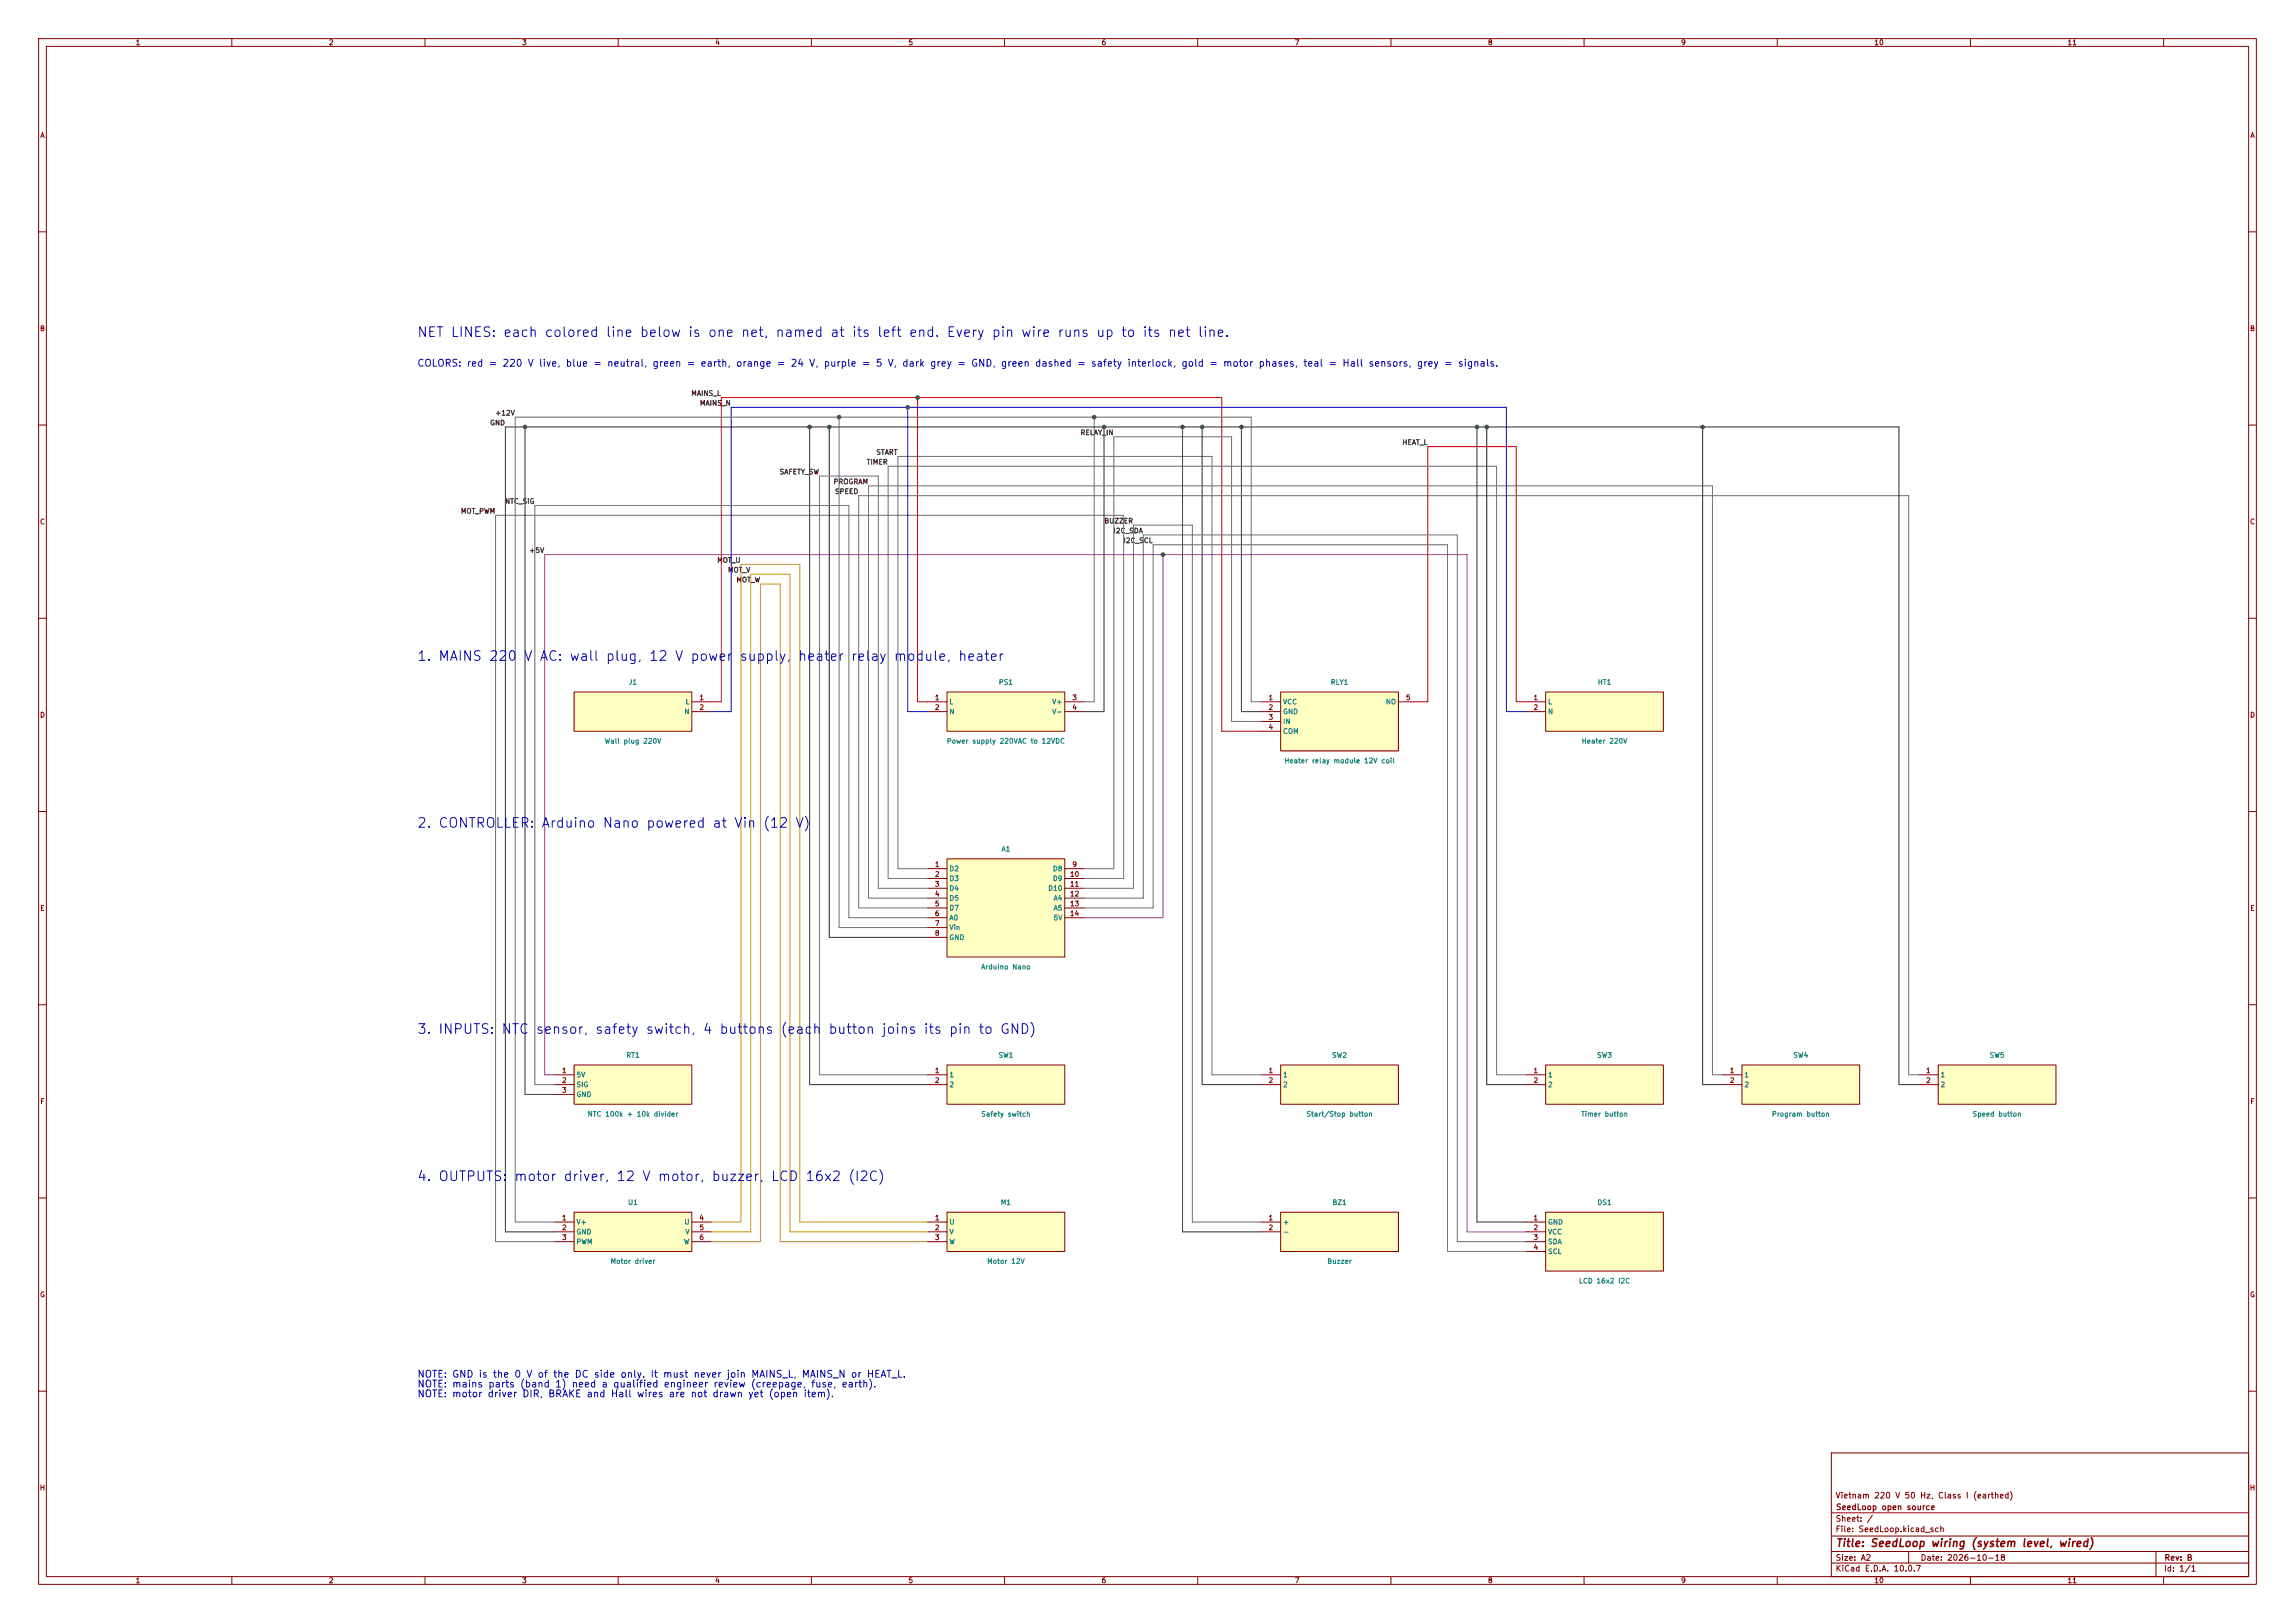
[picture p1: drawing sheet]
<svg xmlns="http://www.w3.org/2000/svg" width="594mm" height="420mm" viewBox="0 0 594 420" stroke-linecap="round" stroke-linejoin="round" font-family="sans-serif">
<defs><g id="words">
<g font-size="2.5" fill="#0000c2">
<text x="107.8" y="87.8">NET LINES: each colored line below is one net, named at its left end. Every pin wire runs up to its net line.</text>
<text x="107.8" y="171.6">1. MAINS 220</text>
<text x="135.4" y="171.6">V</text>
<text x="139.5" y="171.6">AC: wall plug, 12 V power</text>
<text x="191.3" y="171.6">supply,</text>
<text x="206.4" y="171.6">heater</text>
<text x="220.1" y="171.6">relay</text>
<text x="231.1" y="171.6">module, heater</text>
<text x="107.8" y="214.8">2. CONTROLLER:</text>
<text x="139.9" y="214.8">Arduino Nano powered at Vin</text>
<text x="197.3" y="214.8">(12</text>
<text x="205.7" y="214.8">V)</text>
<text x="107.8" y="268.2">3. INPUTS:</text>
<text x="129.6" y="268.2">NTC</text>
<text x="138.5" y="268.2">sensor, safety switch, 4 buttons (each</text>
<text x="214.2" y="268.2">button joins its pin to GND)</text>
<text x="107.8" y="306.3">4. OUTPUTS:</text>
<text x="132.9" y="306.3">motor driver, 12 V motor, buzzer, LCD</text>
<text x="208.3" y="306.3">16x2 (I2C)</text>
</g>
<text font-size="2" fill="#840000" x="475" y="400.8">Title: SeedLoop wiring (system level, wired)</text>
<g font-size="1.8" fill="#0000c2">
<text x="107.9" y="95.3">COLORS: red = 220 V live, blue = neutral, green = earth, orange = 24 V, purple = 5 V, dark grey = GND, green dashed = safety interlock, gold = motor phases, teal = Hall sensors, grey = signals.</text>
<text x="107.9" y="356.9">NOTE: GND is the 0 V of the DC side only. It must never join MAINS_L, MAINS_N or HEAT_L.</text>
<text x="107.9" y="359.5">NOTE: mains parts (band 1) need a qualified engineer review (creepage, fuse, earth).</text>
<text x="107.9" y="362">NOTE: motor driver DIR, BRAKE and Hall wires are not drawn yet (open item).</text>
</g>
<g font-size="1.5" fill="#840000">
<text x="475" y="388.1">Vietnam 220 V 50 Hz, Class I (earthed)</text>
<text x="475" y="394.1">Sheet: /</text>
<text x="475.1" y="391.1">SeedLoop open source</text>
<text x="475" y="396.8">File: SeedLoop.kicad_sch</text>
<text x="475" y="407">KiCad E.D.A. 10.0.7</text>
<text x="475" y="404.2">Size: A2</text>
<text x="497" y="404.2">Date: 2026-10-18</text>
<text x="560" y="407">Id: 1/1</text>
<text x="560.1" y="404.2">Rev: B</text>
</g>
<g font-size="1.3" fill="#840000">
<text x="35" y="12">1</text>
<text x="85" y="12">2</text>
<text x="135" y="12">3</text>
<text x="185" y="12">4</text>
<text x="235" y="12">5</text>
<text x="285" y="12">6</text>
<text x="335" y="12">7</text>
<text x="385" y="12">8</text>
<text x="435" y="12">9</text>
<text x="485" y="12">10</text>
<text x="535" y="12">11</text>
<text x="10.3" y="36">A</text>
<text x="582.3" y="36">A</text>
<text x="10.2" y="86">B</text>
<text x="582.2" y="86">B</text>
<text x="10.2" y="136">C</text>
<text x="582.2" y="136">C</text>
<text x="10.2" y="186">D</text>
<text x="180.9" y="181.5">1</text>
<text x="180.9" y="184">2</text>
<text x="241.8" y="181.5">1</text>
<text x="241.8" y="184">2</text>
<text x="277.4" y="181.5">3</text>
<text x="277.4" y="184">4</text>
<text x="328.2" y="181.5">1</text>
<text x="328.2" y="184">2</text>
<text x="363.8" y="181.5">5</text>
<text x="396.8" y="181.5">1</text>
<text x="396.8" y="184">2</text>
<text x="582.2" y="186">D</text>
<text x="328.2" y="186.6">3</text>
<text x="328.2" y="189.1">4</text>
<text x="241.8" y="224.7">1</text>
<text x="241.8" y="227.2">2</text>
<text x="276.8" y="227.2">10</text>
<text x="277.4" y="224.7">9</text>
<text x="241.8" y="229.7">3</text>
<text x="241.8" y="232.3">4</text>
<text x="276.8" y="229.7">11</text>
<text x="276.8" y="232.3">12</text>
<text x="10.3" y="236">E</text>
<text x="241.8" y="234.8">5</text>
<text x="241.8" y="237.4">6</text>
<text x="241.8" y="239.9">7</text>
<text x="276.8" y="234.8">13</text>
<text x="276.8" y="237.4">14</text>
<text x="582.3" y="236">E</text>
<text x="241.8" y="242.4">8</text>
<text x="145.3" y="278">1</text>
<text x="145.3" y="280.5">2</text>
<text x="241.8" y="278">1</text>
<text x="241.8" y="280.5">2</text>
<text x="328.2" y="278">1</text>
<text x="328.2" y="280.5">2</text>
<text x="396.8" y="278">1</text>
<text x="396.8" y="280.5">2</text>
<text x="447.6" y="278">1</text>
<text x="447.6" y="280.5">2</text>
<text x="498.4" y="278">1</text>
<text x="498.4" y="280.5">2</text>
<text x="10.3" y="286">F</text>
<text x="145.3" y="283.1">3</text>
<text x="582.3" y="286">F</text>
<text x="145.3" y="316.1">1</text>
<text x="180.9" y="316.1">4</text>
<text x="241.8" y="316.1">1</text>
<text x="328.2" y="316.1">1</text>
<text x="396.8" y="316.1">1</text>
<text x="145.3" y="318.6">2</text>
<text x="145.3" y="321.2">3</text>
<text x="180.9" y="318.6">5</text>
<text x="180.9" y="321.2">6</text>
<text x="241.8" y="318.6">2</text>
<text x="241.8" y="321.2">3</text>
<text x="328.2" y="318.6">2</text>
<text x="396.8" y="318.6">2</text>
<text x="396.8" y="321.2">3</text>
<text x="396.8" y="323.7">4</text>
<text x="10.2" y="336">G</text>
<text x="582.2" y="336">G</text>
<text x="10.2" y="386">H</text>
<text x="582.2" y="386">H</text>
<text x="35" y="410">1</text>
<text x="85" y="410">2</text>
<text x="135" y="410">3</text>
<text x="185" y="410">4</text>
<text x="235" y="410">5</text>
<text x="285" y="410">6</text>
<text x="335" y="410">7</text>
<text x="385" y="410">8</text>
<text x="435" y="410">9</text>
<text x="485" y="410">10</text>
<text x="535" y="410">11</text>
</g>
<g font-size="1.3">
<text x="128" y="107.8">+12V</text>
<text x="178.8" y="102.7">MAINS_L</text>
<text x="181" y="105.3">MAINS_N</text>
<text x="126.7" y="110.4">GND</text>
<text x="279.5" y="112.9">RELAY_IN</text>
<text x="226.7" y="118">START</text>
<text x="362.8" y="115.4">HEAT_L</text>
<text x="201.6" y="123.1">SAFETY_SW</text>
<text x="215.6" y="125.6">PROGRAM</text>
<text x="224.2" y="120.5">TIMER</text>
<text x="130.6" y="130.7">NTC_SIG</text>
<text x="216" y="128.1">SPEED</text>
<text x="119.2" y="133.2">MOT_PWM</text>
<text x="285.7" y="135.8">BUZZER</text>
<text x="136.9" y="143.4">+5V</text>
<text x="288.1" y="138.3">I2C_SDA</text>
<text x="290.7" y="140.8">I2C_SCL</text>
<text x="185.5" y="145.9">MOT_U</text>
<text x="188.3" y="148.5">MOT_V</text>
<text x="190.5" y="151">MOT_W</text>
</g>
<g font-size="1.3" fill="#008484">
<text x="162.6" y="177.5">J1</text>
<text x="258.4" y="177.5">PS1</text>
<text x="344.3" y="177.5">RLY1</text>
<text x="413.4" y="177.5">HT1</text>
<text x="177" y="185.1">N</text>
<text x="177.3" y="182.6">L</text>
<text x="245.6" y="182.6">L</text>
<text x="245.6" y="185.1">N</text>
<text x="272.2" y="182.6">V+</text>
<text x="272.2" y="185.1">V-</text>
<text x="332" y="182.6">VCC</text>
<text x="332" y="185.1">GND</text>
<text x="358.6" y="182.6">NO</text>
<text x="400.5" y="182.6">L</text>
<text x="400.5" y="185.1">N</text>
<text x="332" y="187.7">IN</text>
<text x="332" y="190.2">COM</text>
<text x="156.4" y="192.7">Wall plug 220V</text>
<text x="244.9" y="192.7">Power supply 220VAC to 12VDC</text>
<text x="332.3" y="197.8">Heater relay module 12V coil</text>
<text x="409.2" y="192.7">Heater 220V</text>
<text x="259.1" y="220.7">A1</text>
<text x="245.6" y="225.8">D2</text>
<text x="272.4" y="225.8">D8</text>
<text x="245.6" y="228.3">D3</text>
<text x="245.6" y="230.8">D4</text>
<text x="245.6" y="233.4">D5</text>
<text x="271.2" y="230.8">D10</text>
<text x="272.4" y="228.3">D9</text>
<text x="272.6" y="233.4">A4</text>
<text x="245.6" y="235.9">D7</text>
<text x="245.6" y="238.5">A0</text>
<text x="272.6" y="235.9">A5</text>
<text x="272.6" y="238.5">5V</text>
<text x="245.6" y="241">Vin</text>
<text x="245.6" y="243.5">GND</text>
<text x="253.8" y="251.2">Arduino Nano</text>
<text x="162" y="274">RT1</text>
<text x="258.3" y="274">SW1</text>
<text x="344.6" y="274">SW2</text>
<text x="413.2" y="274">SW3</text>
<text x="464" y="274">SW4</text>
<text x="514.8" y="274">SW5</text>
<text x="149.1" y="279.1">5V</text>
<text x="149.1" y="281.6">SIG</text>
<text x="245.6" y="279.1">1</text>
<text x="245.6" y="281.6">2</text>
<text x="332" y="279.1">1</text>
<text x="332" y="281.6">2</text>
<text x="400.5" y="279.1">1</text>
<text x="400.5" y="281.6">2</text>
<text x="451.3" y="279.1">1</text>
<text x="451.3" y="281.6">2</text>
<text x="502.1" y="279.1">1</text>
<text x="502.1" y="281.6">2</text>
<text x="149.1" y="284.2">GND</text>
<text x="152" y="289.3">NTC 100k + 10k divider</text>
<text x="253.8" y="289.3">Safety switch</text>
<text x="338" y="289.3">Start/Stop button</text>
<text x="409.1" y="289.3">Timer button</text>
<text x="458.5" y="289.3">Program button</text>
<text x="510.4" y="289.3">Speed button</text>
<text x="149.1" y="317.2">V+</text>
<text x="162.4" y="312.1">U1</text>
<text x="177" y="317.2">U</text>
<text x="245.6" y="317.2">U</text>
<text x="258.9" y="312.1">M1</text>
<text x="332" y="317.2">+</text>
<text x="344.7" y="312.1">BZ1</text>
<text x="400.5" y="317.2">GND</text>
<text x="413.3" y="312.1">DS1</text>
<text x="149.1" y="319.7">GND</text>
<text x="149.1" y="322.3">PWM</text>
<text x="176.9" y="322.3">W</text>
<text x="177.2" y="319.7">V</text>
<text x="245.6" y="319.7">V</text>
<text x="245.6" y="322.3">W</text>
<text x="332" y="319.7">-</text>
<text x="400.5" y="319.7">VCC</text>
<text x="400.5" y="322.3">SDA</text>
<text x="157.9" y="327.4">Motor driver</text>
<text x="255.4" y="327.4">Motor 12V</text>
<text x="343.4" y="327.4">Buzzer</text>
<text x="400.5" y="324.8">SCL</text>
<text x="408.5" y="332.4">LCD 16x2 I2C</text>
</g>
</g></defs>
<g fill="none" stroke="#840000" stroke-width=".26">
<path d="M10 10h574v400h-574zM12 12h570v396h-570zM60 10v2M110 10v2M160 10v2M210 10v2M260 10v2M310 10v2M360 10v2M410 10v2M460 10v2M510 10v2"/>
<path d="M560 10v2M10 60h2M582 60h2M10 110h2M582 110h2M10 160h2M582 160h2M10 210h2M582 210h2M10 260h2M582 260h2M10 310h2"/>
<path d="M582 310h2M10 360h2M474 376h108v32h-108zM582 360h2M474 397.5h108M474 391.5h108M60 408v2M110 408v2M160 408v2M210 408v2M260 408v2M310 408v2"/>
<path d="M360 408v2M410 408v2M460 408v2M474 404.5h108M474 401.5h108M494 401.5v3M510 408v2M558 401.5v6.5M560 408v2"/>
</g>
<path d="M331.5 313.7h30.4v10.2h-30.4z" fill="#ffffc2"/>
<path d="M326.4 316.2h5.1M326.4 318.8h5.1M331.5 313.7h30.4v10.2h-30.4z" fill="none" stroke="#840000" stroke-width=".26"/>
<path d="M331.5 275.6h30.4v10.2h-30.4z" fill="#ffffc2"/>
<path d="M326.4 278.1h5.1M331.5 275.6h30.4v10.2h-30.4zM326.4 280.7h5.1" fill="none" stroke="#840000" stroke-width=".26"/>
<path d="M501.6 275.6h30.5v10.2h-30.5z" fill="#ffffc2"/>
<path d="M496.6 278.1h5M501.6 275.6h30.5v10.2h-30.5zM496.6 280.7h5" fill="none" stroke="#840000" stroke-width=".26"/>
<path d="M450.8 275.6h30.5v10.2h-30.5z" fill="#ffffc2"/>
<path d="M445.8 278.1h5M450.8 275.6h30.5v10.2h-30.5zM445.8 280.7h5" fill="none" stroke="#840000" stroke-width=".26"/>
<path d="M400 179.1h30.5v10.1h-30.5z" fill="#ffffc2"/>
<path d="M400 179.1h30.5v10.1h-30.5zM395 181.6h5M395 184.2h5" fill="none" stroke="#840000" stroke-width=".26"/>
<path d="M400 275.6h30.5v10.2h-30.5z" fill="#ffffc2"/>
<path d="M395 278.1h5M400 275.6h30.5v10.2h-30.5zM395 280.7h5" fill="none" stroke="#840000" stroke-width=".26"/>
<path d="M148.6 179.1h30.5v10.1h-30.5z" fill="#ffffc2"/>
<path d="M148.6 179.1h30.5v10.1h-30.5zM179.1 181.6h5M179.1 184.2h5" fill="none" stroke="#840000" stroke-width=".26"/>
<path d="M148.6 275.6h30.5v10.2h-30.5z" fill="#ffffc2"/>
<path d="M143.5 278.1h5.1M148.6 275.6h30.5v10.2h-30.5zM143.5 280.7h5.1M143.5 283.2h5.1" fill="none" stroke="#840000" stroke-width=".26"/>
<path d="M148.6 313.7h30.5v10.2h-30.5z" fill="#ffffc2"/>
<path d="M143.5 316.2h5.1M143.5 318.8h5.1M148.6 313.7h30.5v10.2h-30.5zM179.1 316.2h5M179.1 318.8h5M143.5 321.3h5.1M179.1 321.3h5" fill="none" stroke="#840000" stroke-width=".26"/>
<path d="M245.1 275.6h30.5v10.2h-30.5z" fill="#ffffc2"/>
<path d="M240 278.1h5.1M245.1 275.6h30.5v10.2h-30.5zM240 280.7h5.1" fill="none" stroke="#840000" stroke-width=".26"/>
<path d="M245.1 222.3h30.5v25.4h-30.5z" fill="#ffffc2"/>
<g fill="none" stroke="#840000" stroke-width=".26">
<path d="M240 224.8h5.1M240 227.3h5.1M240 229.9h5.1M240 232.4h5.1M240 235h5.1M240 237.5h5.1M245.1 222.3h30.5v25.4h-30.5zM275.6 224.8h5.1M275.6 227.3h5.1M275.6 229.9h5.1M275.6 232.4h5.1M275.6 235h5.1"/>
<path d="M275.6 237.5h5.1M240 240h5.1M240 242.6h5.1"/>
</g>
<path d="M245.1 313.7h30.5v10.2h-30.5z" fill="#ffffc2"/>
<path d="M240 316.2h5.1M240 318.8h5.1M245.1 313.7h30.5v10.2h-30.5zM240 321.3h5.1" fill="none" stroke="#840000" stroke-width=".26"/>
<path d="M245.1 179.1h30.5v10.1h-30.5z" fill="#ffffc2"/>
<path d="M245.1 179.1h30.5v10.1h-30.5zM240 181.6h5.1M240 184.2h5.1M275.6 181.6h5.1M275.6 184.2h5.1" fill="none" stroke="#840000" stroke-width=".26"/>
<path d="M400 313.7h30.5v15.2h-30.5z" fill="#ffffc2"/>
<path d="M395 316.2h5M395 318.8h5M400 313.7h30.5v15.2h-30.5zM395 321.3h5M395 323.9h5" fill="none" stroke="#840000" stroke-width=".26"/>
<path d="M331.5 179.1h30.4v15.2h-30.4z" fill="#ffffc2"/>
<path d="M331.5 179.1h30.4v15.2h-30.4zM326.4 181.6h5.1M326.4 184.2h5.1M326.4 186.7h5.1M326.4 189.2h5.1M361.9 181.6h5.1" fill="none" stroke="#840000" stroke-width=".26"/>
<path d="M135.9 110.5v172.7h7.6M209.5 110.5v170.2h30.5M214.6 110.5v132.1h25.4M285.7 110.5v73.7h-5M306.1 110.5v208.3h20.3M311.1 110.5v170.2h15.3M321.3 110.5v73.7h5.1M382.3 110.5v205.7h12.7M384.8 110.5v170.2h10.2M440.7 110.5v170.2h5.1M496.6 280.7h-5.1v-170.2h-360.7v208.3h12.7" fill="none" stroke="#282828" stroke-width=".26"/>
<g fill="none" stroke="#6e6e6e" stroke-width=".26">
<path d="M217.2 108v132h22.8M283.2 108v73.6h-2.5M326.4 186.7h-7.6v-73.7h-30.5v111.8h-7.6M326.4 181.6h-2.6v-73.6h-190.5v208.2h10.2M240 227.3h-10.1v-106.6h157.4v157.4h7.7M240 224.8h-7.6v-106.7h81.3v160h12.7M240 229.9h-12.7v-106.7h-15.2v154.9h27.9M240 232.4h-15.2v-106.7h218.4v152.4h2.6M240 235h-17.8v-106.7h271.8v149.8h2.6M240 237.5h-20.3v-106.7h-81.3v149.9h5.1M280.7 227.3h10.1v-93.9h-162.5v187.9h15.2M280.7 229.9h12.7v-94h15.2v180.3h17.8"/>
<path d="M280.7 235h17.7v-94h76.2v182.9h20.4M280.7 232.4h15.2v-94h81.3v182.9h17.8"/>
</g>
<path d="M237.5 102.9v78.7h2.5M184.1 181.6h2.6v-78.7h129.5v86.3h10.2M367 181.6h2.6v-66h22.8v66h2.6" fill="none" stroke="#dc0000" stroke-width=".26"/>
<path d="M301 143.5v94h-20.3M143.5 278.1h-2.5v-134.6h238.7v175.3h15.3" fill="none" stroke="#9600c8" stroke-width=".26"/>
<path d="M234.9 105.4v78.8h5.1M184.1 184.2h5.1v-78.8h200.7v78.8h5.1" fill="none" stroke="#0000dc" stroke-width=".26"/>
<path d="M184.1 318.8h10.2v-170.2h10.2v170.2h35.5M184.1 316.2h7.7v-170.1h15.2v170.1h33M184.1 321.3h12.7v-170.2h5.1v170.2h38.1" fill="none" stroke="#c89600" stroke-width=".26"/>
<g fill="#008400" stroke="#008400" stroke-width=".26">
<circle cx="301" cy="143.5" r=".46"/>
<circle cx="283.2" cy="108" r=".46"/>
<circle cx="234.9" cy="105.4" r=".46"/>
<circle cx="311.1" cy="110.5" r=".46"/>
<circle cx="285.7" cy="110.5" r=".46"/>
<circle cx="306.1" cy="110.5" r=".46"/>
<circle cx="217.2" cy="108" r=".46"/>
<circle cx="135.9" cy="110.5" r=".46"/>
<circle cx="214.6" cy="110.5" r=".46"/>
<circle cx="209.5" cy="110.5" r=".46"/>
<circle cx="237.5" cy="102.9" r=".46"/>
<circle cx="384.8" cy="110.5" r=".46"/>
<circle cx="321.3" cy="110.5" r=".46"/>
<circle cx="382.3" cy="110.5" r=".46"/>
<circle cx="440.7" cy="110.5" r=".46"/>
</g>
<use href="#words"/>
</svg>
